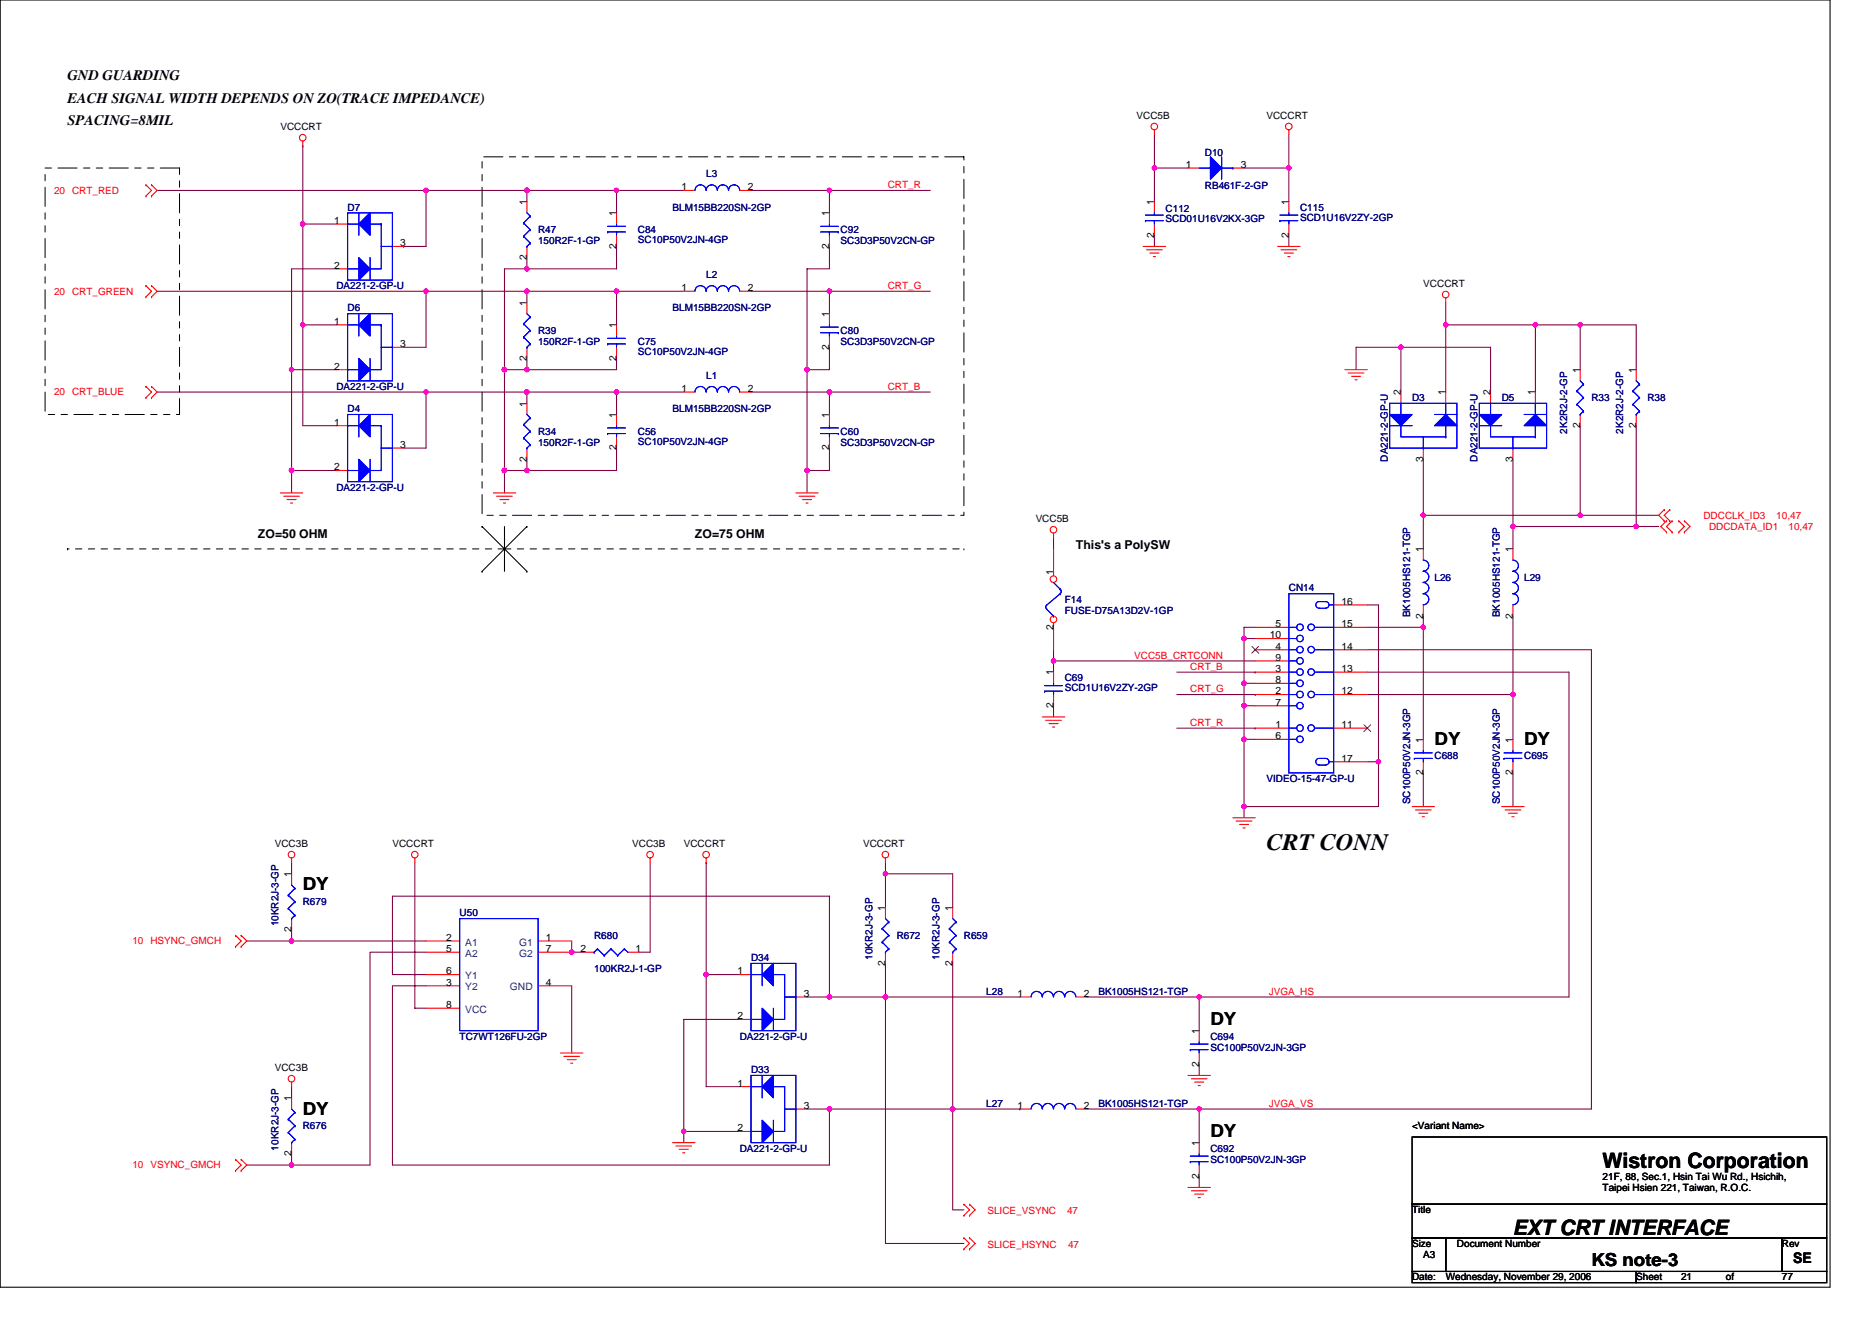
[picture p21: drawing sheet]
<svg xmlns="http://www.w3.org/2000/svg" width="297mm" height="210mm" viewBox="0 0 297 210" stroke-linecap="round" stroke-linejoin="round" font-family="sans-serif">
<defs><g id="words">
<text font-size="3.7" x="201" y="134.9">CRT CONN</text>
<g font-size="3.4">
<text x="254.3" y="185.4">Wistron Corporation</text>
<text x="240.1" y="196">EXT CRT INTERFACE</text>
</g>
<g font-size="2.8">
<text x="227.6" y="118.2">DY</text>
<text x="241.8" y="118.2">DY</text>
<text x="48" y="141.3">DY</text>
<text x="192.1" y="162.7">DY</text>
<text x="48" y="176.9">DY</text>
<text x="192.1" y="180.4">DY</text>
<text x="252.5" y="200.9">KS note-3</text>
</g>
<g font-size="2.3">
<text x="10.7" y="12.7">GND GUARDING</text>
<text x="10.7" y="16.3">EACH SIGNAL WIDTH DEPENDS ON ZO(TRACE IMPEDANCE)</text>
<text x="10.7" y="19.9">SPACING=8MIL</text>
<text x="284.5" y="200.4">SE</text>
</g>
<g font-size="1.9">
<text x="40.9" y="85.4">ZO=50 OHM</text>
<text x="110.3" y="85.4">ZO=75 OHM</text>
<text x="170.7" y="87.2">This's a PolySW</text>
</g>
<g font-size="1.6">
<text x="44.5" y="20.6">VCCCRT</text>
<text x="180.3" y="18.8">VCC5B</text>
<text x="201" y="18.8">VCCCRT</text>
<text x="188.1" y="26.6">1</text>
<text x="196.9" y="26.6">3</text>
<text x="53" y="35.5">1</text>
<text x="83.6" y="32.5" transform="rotate(-90 83.6 32.5)">1</text>
<text x="97.8" y="34.3" transform="rotate(-90 97.8 34.3)">1</text>
<text x="108.1" y="30.2">1</text>
<text x="118.6" y="30.2">2</text>
<text x="131.6" y="34.3" transform="rotate(-90 131.6 34.3)">1</text>
<text x="183.2" y="32.5" transform="rotate(-90 183.2 32.5)">1</text>
<text x="204.5" y="32.5" transform="rotate(-90 204.5 32.5)">1</text>
<text x="63.5" y="39.1">3</text>
<text x="83.6" y="41.3" transform="rotate(-90 83.6 41.3)">2</text>
<text x="97.8" y="39.5" transform="rotate(-90 97.8 39.5)">2</text>
<text x="131.6" y="39.5" transform="rotate(-90 131.6 39.5)">2</text>
<text x="183.2" y="37.7" transform="rotate(-90 183.2 37.7)">2</text>
<text x="204.5" y="37.7" transform="rotate(-90 204.5 37.7)">2</text>
<text x="53" y="42.7">2</text>
<text x="108.1" y="46.2">1</text>
<text x="118.6" y="46.2">2</text>
<text x="225.8" y="45.5">VCCCRT</text>
<text x="53" y="51.5">1</text>
<text x="83.6" y="48.5" transform="rotate(-90 83.6 48.5)">1</text>
<text x="97.8" y="52.1" transform="rotate(-90 97.8 52.1)">1</text>
<text x="131.6" y="50.3" transform="rotate(-90 131.6 50.3)">1</text>
<text x="53" y="58.7">2</text>
<text x="63.5" y="55.1">3</text>
<text x="83.6" y="57.3" transform="rotate(-90 83.6 57.3)">2</text>
<text x="97.8" y="57.3" transform="rotate(-90 97.8 57.3)">2</text>
<text x="131.6" y="55.5" transform="rotate(-90 131.6 55.5)">2</text>
<text x="250.7" y="59.2" transform="rotate(-90 250.7 59.2)">1</text>
<text x="259.6" y="59.2" transform="rotate(-90 259.6 59.2)">1</text>
<text x="83.6" y="64.5" transform="rotate(-90 83.6 64.5)">1</text>
<text x="108.1" y="62.2">1</text>
<text x="118.6" y="62.2">2</text>
<text x="222.3" y="62.8" transform="rotate(-90 222.3 62.8)">2</text>
<text x="229.4" y="62.8" transform="rotate(-90 229.4 62.8)">1</text>
<text x="236.5" y="62.8" transform="rotate(-90 236.5 62.8)">2</text>
<text x="243.6" y="62.8" transform="rotate(-90 243.6 62.8)">1</text>
<text x="53" y="67.5">1</text>
<text x="63.5" y="71.1">3</text>
<text x="97.8" y="71.5" transform="rotate(-90 97.8 71.5)">2</text>
<text x="97.8" y="66.3" transform="rotate(-90 97.8 66.3)">1</text>
<text x="131.6" y="71.5" transform="rotate(-90 131.6 71.5)">2</text>
<text x="131.6" y="66.3" transform="rotate(-90 131.6 66.3)">1</text>
<text x="250.7" y="67.9" transform="rotate(-90 250.7 67.9)">2</text>
<text x="259.6" y="67.9" transform="rotate(-90 259.6 67.9)">2</text>
<text x="53" y="74.7">2</text>
<text x="83.6" y="73.3" transform="rotate(-90 83.6 73.3)">2</text>
<text x="225.8" y="73.3" transform="rotate(-90 225.8 73.3)">3</text>
<text x="240" y="73.3" transform="rotate(-90 240 73.3)">3</text>
<text x="164.3" y="82.8">VCC5B</text>
<text x="225.8" y="87.7" transform="rotate(-90 225.8 87.7)">1</text>
<text x="240" y="87.7" transform="rotate(-90 240 87.7)">1</text>
<text x="167.1" y="91.2" transform="rotate(-90 167.1 91.2)">1</text>
<text x="212.9" y="96">16</text>
<text x="167.1" y="99.9" transform="rotate(-90 167.1 99.9)">2</text>
<text x="201.5" y="101.3">10</text>
<text x="202.4" y="99.5">5</text>
<text x="212.9" y="99.5">15</text>
<text x="225.8" y="98.2" transform="rotate(-90 225.8 98.2)">2</text>
<text x="240" y="98.2" transform="rotate(-90 240 98.2)">2</text>
<text x="167.1" y="107.2" transform="rotate(-90 167.1 107.2)">1</text>
<text x="202.4" y="106.7">3</text>
<text x="202.4" y="103.1">4</text>
<text x="202.4" y="104.9">9</text>
<text x="212.9" y="106.7">13</text>
<text x="212.9" y="103.1">14</text>
<text x="167.1" y="112.4" transform="rotate(-90 167.1 112.4)">2</text>
<text x="202.4" y="110.2">2</text>
<text x="202.4" y="112">7</text>
<text x="202.4" y="108.4">8</text>
<text x="212.9" y="110.2">12</text>
<text x="202.4" y="115.5">1</text>
<text x="202.4" y="117.3">6</text>
<text x="212.9" y="115.5">11</text>
<text x="225.8" y="117.9" transform="rotate(-90 225.8 117.9)">1</text>
<text x="240" y="117.9" transform="rotate(-90 240 117.9)">1</text>
<text x="212.9" y="120.9">17</text>
<text x="225.8" y="123.1" transform="rotate(-90 225.8 123.1)">2</text>
<text x="240" y="123.1" transform="rotate(-90 240 123.1)">2</text>
<text x="43.6" y="134.4">VCC3B</text>
<text x="62.3" y="134.4">VCCCRT</text>
<text x="100.3" y="134.4">VCC3B</text>
<text x="108.5" y="134.4">VCCCRT</text>
<text x="136.9" y="134.4">VCCCRT</text>
<text x="46.2" y="139.2" transform="rotate(-90 46.2 139.2)">1</text>
<text x="46.2" y="148" transform="rotate(-90 46.2 148)">2</text>
<text x="70.8" y="149.3">2</text>
<text x="86.6" y="149.3">1</text>
<text x="140.5" y="144.5" transform="rotate(-90 140.5 144.5)">1</text>
<text x="151.1" y="144.5" transform="rotate(-90 151.1 144.5)">1</text>
<text x="70.8" y="151.1">5</text>
<text x="70.8" y="154.7">6</text>
<text x="86.6" y="151.1">7</text>
<text x="92.1" y="151.1">2</text>
<text x="100.9" y="151.1">1</text>
<text x="117" y="154.7">1</text>
<text x="140.5" y="153.3" transform="rotate(-90 140.5 153.3)">2</text>
<text x="151.1" y="153.3" transform="rotate(-90 151.1 153.3)">2</text>
<text x="70.8" y="156.4">3</text>
<text x="70.8" y="160">8</text>
<text x="86.6" y="156.4">4</text>
<text x="117" y="161.8">2</text>
<text x="127.5" y="158.2">3</text>
<text x="161.5" y="158.2">1</text>
<text x="172" y="158.2">2</text>
<text x="190.3" y="164.1" transform="rotate(-90 190.3 164.1)">1</text>
<text x="43.6" y="170">VCC3B</text>
<text x="117" y="172.4">1</text>
<text x="190.3" y="169.3" transform="rotate(-90 190.3 169.3)">2</text>
<text x="46.2" y="174.8" transform="rotate(-90 46.2 174.8)">1</text>
<text x="117" y="179.6">2</text>
<text x="127.5" y="176">3</text>
<text x="161.5" y="176">1</text>
<text x="172" y="176">2</text>
<text x="224.1" y="179.2">&lt;Variant Name&gt;</text>
<text x="46.2" y="183.5" transform="rotate(-90 46.2 183.5)">2</text>
<text x="190.3" y="181.9" transform="rotate(-90 190.3 181.9)">1</text>
<text x="190.3" y="187.1" transform="rotate(-90 190.3 187.1)">2</text>
<text x="254.3" y="187.2">21F, 88, Sec.1, Hsin Tai Wu Rd., Hsichih,</text>
<text x="254.3" y="189">Taipei Hsien 221, Taiwan, R.O.C.</text>
<text x="224.1" y="192.6">Title</text>
<text x="224.1" y="197.9">Size</text>
<text x="231.2" y="197.9">Document Number</text>
<text x="282.7" y="197.9">Rev</text>
<text x="224.1" y="203.2">Date:</text>
<text x="225.8" y="199.7">A3</text>
<text x="229.4" y="203.2">Wednesday, November 29, 2006</text>
<text x="259.6" y="203.2">Sheet</text>
<text x="266.7" y="203.2">21</text>
<text x="273.9" y="203.2">of</text>
<text x="282.7" y="203.2">77</text>
</g>
<g font-size="1.6" fill="#000080">
<text x="112.1" y="28.1">L3</text>
<text x="191.2" y="24.7">D10</text>
<text x="55.2" y="33.4">D7</text>
<text x="106.7" y="33.4">BLM15BB220SN-2GP</text>
<text x="185" y="33.6">C112</text>
<text x="185" y="35.2">SCD01U16V2KX-3GP</text>
<text x="191.2" y="30">RB461F-2-GP</text>
<text x="206.3" y="33.4">C115</text>
<text x="206.3" y="35">SCD1U16V2ZY-2GP</text>
<text x="85.4" y="37">R47</text>
<text x="85.4" y="38.8">150R2F-1-GP</text>
<text x="101.2" y="37">C84</text>
<text x="101.2" y="38.6">SC10P50V2JN-4GP</text>
<text x="133.4" y="37">C92</text>
<text x="133.4" y="38.8">SC3D3P50V2CN-GP</text>
<text x="53.4" y="45.9">DA221-2-GP-U</text>
<text x="112.1" y="44.1">L2</text>
<text x="55.2" y="49.4">D6</text>
<text x="85.4" y="53">R39</text>
<text x="106.7" y="49.4">BLM15BB220SN-2GP</text>
<text x="133.4" y="53">C80</text>
<text x="85.4" y="54.8">150R2F-1-GP</text>
<text x="101.2" y="54.8">C75</text>
<text x="101.2" y="56.4">SC10P50V2JN-4GP</text>
<text x="133.4" y="54.8">SC3D3P50V2CN-GP</text>
<text x="53.4" y="61.9">DA221-2-GP-U</text>
<text x="55.2" y="65.4">D4</text>
<text x="106.7" y="65.4">BLM15BB220SN-2GP</text>
<text x="112.1" y="60.1">L1</text>
<text x="224.1" y="63.6">D3</text>
<text x="238.3" y="63.6">D5</text>
<text x="252.5" y="63.6">R33</text>
<text x="261.4" y="63.6">R38</text>
<text x="85.4" y="69">R34</text>
<text x="85.4" y="70.8">150R2F-1-GP</text>
<text x="101.2" y="69">C56</text>
<text x="101.2" y="70.6">SC10P50V2JN-4GP</text>
<text x="133.4" y="69">C60</text>
<text x="133.4" y="70.8">SC3D3P50V2CN-GP</text>
<text x="248.7" y="68.8" transform="rotate(-90 248.7 68.8)">2K2R2J-2-GP</text>
<text x="257.6" y="68.8" transform="rotate(-90 257.6 68.8)">2K2R2J-2-GP</text>
<text x="53.4" y="77.9">DA221-2-GP-U</text>
<text x="220.2" y="73.3" transform="rotate(-90 220.2 73.3)">DA221-2-GP-U</text>
<text x="234.4" y="73.3" transform="rotate(-90 234.4 73.3)">DA221-2-GP-U</text>
<text x="168.9" y="95.7">F14</text>
<text x="204.5" y="93.9">CN14</text>
<text x="227.6" y="92.3">L26</text>
<text x="241.8" y="92.3">L29</text>
<text x="168.9" y="97.4">FUSE-D75A13D2V-1GP</text>
<text x="223.8" y="98" transform="rotate(-90 223.8 98)">BK1005HS121-TGP</text>
<text x="238" y="98" transform="rotate(-90 238 98)">BK1005HS121-TGP</text>
<text x="168.9" y="108.1">C69</text>
<text x="168.9" y="109.7">SCD1U16V2ZY-2GP</text>
<text x="201" y="124.1">VIDEO-15-47-GP-U</text>
<text x="227.6" y="120.5">C688</text>
<text x="241.8" y="120.5">C695</text>
<text x="223.8" y="127.7" transform="rotate(-90 223.8 127.7)">SC100P50V2JN-3GP</text>
<text x="238" y="127.7" transform="rotate(-90 238 127.7)">SC100P50V2JN-3GP</text>
<text x="48" y="143.7">R679</text>
<text x="44.2" y="147" transform="rotate(-90 44.2 147)">10KR2J-3-GP</text>
<text x="72.9" y="145.4">U50</text>
<text x="94.3" y="149">R680</text>
<text x="142.3" y="149">R672</text>
<text x="152.9" y="149">R659</text>
<text x="94.3" y="154.3">100KR2J-1-GP</text>
<text x="119.2" y="152.5">D34</text>
<text x="138.4" y="152.4" transform="rotate(-90 138.4 152.4)">10KR2J-3-GP</text>
<text x="149.1" y="152.4" transform="rotate(-90 149.1 152.4)">10KR2J-3-GP</text>
<text x="156.5" y="157.9">L28</text>
<text x="174.3" y="157.9">BK1005HS121-TGP</text>
<text x="72.9" y="165">TC7WT126FU-2GP</text>
<text x="117.4" y="165">DA221-2-GP-U</text>
<text x="192.1" y="165">C694</text>
<text x="192.1" y="166.8">SC100P50V2JN-3GP</text>
<text x="119.2" y="170.3">D33</text>
<text x="48" y="179.2">R676</text>
<text x="156.5" y="175.7">L27</text>
<text x="174.3" y="175.7">BK1005HS121-TGP</text>
<text x="44.2" y="182.6" transform="rotate(-90 44.2 182.6)">10KR2J-3-GP</text>
<text x="117.4" y="182.8">DA221-2-GP-U</text>
<text x="192.1" y="182.8">C692</text>
<text x="192.1" y="184.6">SC100P50V2JN-3GP</text>
</g>
<g font-size="1.6" fill="#f00">
<text x="140.9" y="29.9">CRT_R</text>
<text x="8.6" y="30.8">20 CRT_RED</text>
<text x="8.6" y="46.8">20 CRT_GREEN</text>
<text x="140.9" y="45.9">CRT_G</text>
<text x="8.6" y="62.8">20 CRT_BLUE</text>
<text x="140.9" y="61.9">CRT_B</text>
<text x="270.3" y="82.3">DDCCLK_ID3</text>
<text x="281.9" y="82.3">10,47</text>
<text x="271.2" y="84.1">DDCDATA_ID1</text>
<text x="283.8" y="84.1">10,47</text>
<text x="180" y="104.5">VCC5B_CRTCONN</text>
<text x="188.9" y="106.3">CRT_B</text>
<text x="188.9" y="109.9">CRT_G</text>
<text x="188.9" y="115.2">CRT_R</text>
<text x="21" y="149.9">10 HSYNC_GMCH</text>
<text x="201.3" y="157.9">JVGA_HS</text>
<text x="201.3" y="175.7">JVGA_VS</text>
<text x="21" y="185.4">10 VSYNC_GMCH</text>
<text x="156.7" y="192.7">SLICE_VSYNC</text>
<text x="169.3" y="192.7">47</text>
<text x="156.7" y="198.1">SLICE_HSYNC</text>
<text x="169.5" y="198.1">47</text>
</g>
<g font-size="1.6" fill="#004080">
<text x="73.8" y="150.1">A1</text>
<text x="73.8" y="151.8">A2</text>
<text x="73.8" y="155.4">Y1</text>
<text x="82.4" y="150.1">G1</text>
<text x="82.4" y="151.8">G2</text>
<text x="73.8" y="157.2">Y2</text>
<text x="73.8" y="160.7">VCC</text>
<text x="80.9" y="157.2">GND</text>
</g>
</g></defs>
<g fill="none" stroke="#000" stroke-width=".17">
<path d="M0 0h290.4v204.3h-290.4zM76.5 83.6h.1M76.5 90.7h.1M76.5 83.6l7.1 7.1M80 83.6v7.1M83.6 83.6h.1M83.6 90.7h.1M83.6 83.6l-7.1 7.1M224.1 180.5h65.8v10.6h-65.8zM224.1 191.1h65.8v5.4h-65.8zM224.1 196.5h5.3v5.3h-5.3zM229.4 196.5h53.3v5.3h-53.3z"/>
<path d="M282.7 196.5h7.2v5.3h-7.2zM224.1 201.8h35.5v1.8h-35.5zM259.6 201.8h30.3v1.8h-30.3z"/>
</g>
<g fill="none" stroke="#800040" stroke-width=".17">
<path d="M24.9 30.2h42.7M48 23.1h.1M48 35.6h.1M48 35.6h5.4M48 23.1v28.5M64 39.1h.1M67.6 30.2h.1M67.6 30.2v8.9h-3.6M67.6 30.2h40.9M83.6 30.2v1.8M83.6 30.2h.1M97.8 30.2v3.6"/>
<path d="M97.8 30.2h.1M97.8 39.1v3.6h-14.2M119.2 30.2h12.4M131.6 30.2h.1M131.6 30.2v3.6M131.6 39.1v3.6h-3.5v16h3.5v-3.6M131.6 30.2h16M183.2 21.3v5.4h5.3M183.2 37.3v1.8M183.2 26.7h.1M183.2 26.7v5.3M197.4 26.7h7.1"/>
<path d="M204.5 37.3v1.8M204.5 21.3v5.4M204.5 26.7h.1M204.5 26.7v5.3M24.9 46.2h42.7M46.3 58.7h.1M46.3 58.7h7.1M46.3 58.7v19.5M48 51.6h5.4M48 51.6v16h5.4M53.4 42.7h-7.1v16M67.6 46.2h16v1.8"/>
<path d="M67.6 46.2h.1M67.6 46.2v8.9h-3.6M80 58.7h.1M80 58.7v19.5M83.6 46.2h.1M83.6 42.7h.1M83.6 40.9v1.8M83.6 58.7h.1M83.6 42.7h-3.6v16M83.6 56.9v1.8M83.6 46.2h24.9M97.8 46.2h.1"/>
<path d="M97.8 46.2v5.4M97.8 56.9v1.8h-17.8M119.2 46.2h12.4M128.1 58.7v16h3.5v-3.6M128.1 58.7h.1M131.6 46.2h.1M131.6 46.2v3.6M131.6 46.2h16M222.3 55.1v7.1M222.3 55.1h-7.1v3.6M222.3 55.1h.1M222.3 55.1h14.2v7.1"/>
<path d="M229.4 48v3.6M229.4 51.6h.1M229.4 51.6v10.6M229.4 51.6h14.2M243.6 51.6h.1M243.6 51.6h7.1M243.6 51.6v10.6M250.7 51.6h8.9v7.1M250.7 51.6h.1M250.7 51.6v7.1M24.9 62.2h42.7M46.3 74.7h7.1"/>
<path d="M46.3 74.7h.1M67.6 62.2h.1M67.6 62.2v8.9h-3.6M67.6 62.2h40.9M80 74.7h.1M83.6 62.2v1.8M83.6 74.7h.1M83.6 72.9v1.8M83.6 62.2h.1M97.8 62.2v3.6M97.8 62.2h.1M97.8 71.1v3.6h-17.8"/>
<path d="M119.2 62.2h12.4M128.1 74.7h.1M128.1 74.7v3.5M131.6 62.2h.1M131.6 62.2v3.6M131.6 62.2h16M225.8 72.9v8.9M240.1 72.9v10.7M250.7 67.6v14.2M259.6 67.6v16M167.2 85.3v1.8M199.2 99.6h-1.8v1.7"/>
<path d="M217 99.6h8.8M217 96h1.7v24.9M225.8 81.8h.1M225.8 81.8v5.3M225.8 99.6h.1M225.8 97.8v1.8M225.8 81.8h24.9M225.8 99.6v17.7M240.1 83.6v3.5M240.1 83.6h.1M240.1 97.8v12.4M240.1 83.6h19.5"/>
<path d="M250.7 81.8h12.5M259.6 83.6h3.6M167.2 104.9h.1M167.2 103.1v1.8M167.2 104.9v1.8M167.2 112v1.8M167.2 104.9h32M186.7 115.6h12.5M186.7 110.2h12.5M186.7 106.7h12.5M197.4 101.3h1.8M197.4 101.3h.1"/>
<path d="M197.4 108.5h1.8M197.4 112h.1M197.4 108.5h.1M197.4 117.3v10.7M197.4 112h1.8M197.4 117.3h1.8M197.4 101.3v16M199.2 115.6h.1M199.2 110.2h.1M199.2 106.7h.1M217 106.7h32v51.5h-58.7M217 103.1h35.5v72.9h-62.2"/>
<path d="M217 110.2h23.1M240.1 110.2h.1M240.1 110.2v7.1M46.3 136.9v1.8M65.8 136.9v23.1h1.8M103.2 136.9v14.2h-1.8M112.1 136.9h.1M112.1 136.9v17.8M140.5 138.7h.1M140.5 138.7h10.7v5.3M140.5 136.9v1.8M140.5 138.7v5.3"/>
<path d="M197.4 128v1.8M197.4 128h.1M217 120.9h1.7M218.7 120.9h.1M218.7 120.9v7.1h-21.3M225.8 122.7v5.3M240.1 122.7v5.3M39.2 149.4h7.1M46.3 147.6v1.8M46.3 149.4h.1M46.3 149.4h21.3M67.6 156.5h-5.3v28.4h69.3v-8.9"/>
<path d="M67.6 151.1h-8.9v33.8h-12.4M90.7 151.1h.1M90.7 149.4v1.7M90.7 156.5v10.6M90.7 151.1h1.8M112.1 154.7h5.3M112.1 154.7v17.8h5.3M128.1 158.2h3.5M131.6 158.2h.1M131.6 142.2h.1M131.6 142.2h-69.3v12.5h5.3M131.6 158.2h8.9"/>
<path d="M131.6 142.2v16M140.5 158.2h21.3M140.5 152.9v5.3M140.5 158.2v39.2h12.4M151.2 152.9v23.1M172.5 158.2h17.8M190.3 158.2h.1M190.3 158.2v5.4M46.3 172.5v1.7M108.5 179.6h.1M108.5 179.6v1.8M108.5 179.6h8.9"/>
<path d="M117.4 161.8h-8.9v17.8M128.1 176h3.5M131.6 176h19.6M131.6 176h.1M151.2 176v16h1.7M151.2 176h10.6M161.8 176h.1M172.5 176h17.8M190.3 176h.1M190.3 176v5.4M190.3 168.9v1.8M39.2 184.9h7.1"/>
<path d="M46.3 184.9h.1M46.3 183.1v1.8M190.3 186.7v1.8"/>
</g>
<g fill="#f0f" stroke="#f0f" stroke-width=".17">
<circle cx="83.6" cy="62.2" r=".35"/>
<circle cx="67.6" cy="62.2" r=".35"/>
<circle cx="140.5" cy="158.2" r=".35"/>
<circle cx="190.3" cy="158.2" r=".35"/>
<circle cx="167.2" cy="104.9" r=".35"/>
<circle cx="190.3" cy="176" r=".35"/>
<circle cx="250.7" cy="81.8" r=".35"/>
<circle cx="225.8" cy="81.8" r=".35"/>
<circle cx="131.6" cy="30.2" r=".35"/>
<circle cx="240.1" cy="110.2" r=".35"/>
<circle cx="131.6" cy="62.2" r=".35"/>
<circle cx="83.6" cy="30.2" r=".35"/>
<circle cx="67.6" cy="30.2" r=".35"/>
<circle cx="97.8" cy="46.2" r=".35"/>
<circle cx="131.6" cy="46.2" r=".35"/>
<circle cx="131.6" cy="158.2" r=".35"/>
<circle cx="259.6" cy="83.6" r=".35"/>
<circle cx="240.1" cy="83.6" r=".35"/>
<circle cx="46.3" cy="184.9" r=".35"/>
<circle cx="46.3" cy="149.3" r=".35"/>
<circle cx="140.5" cy="138.7" r=".35"/>
<circle cx="48" cy="35.5" r=".35"/>
<circle cx="151.2" cy="176" r=".35"/>
<circle cx="243.6" cy="51.5" r=".35"/>
<circle cx="48" cy="51.5" r=".35"/>
<circle cx="131.6" cy="176" r=".35"/>
<circle cx="250.7" cy="51.5" r=".35"/>
<circle cx="197.4" cy="101.3" r=".35"/>
<circle cx="218.7" cy="120.9" r=".35"/>
<circle cx="46.3" cy="74.7" r=".35"/>
<circle cx="46.3" cy="58.7" r=".35"/>
<circle cx="197.4" cy="117.3" r=".35"/>
<circle cx="197.4" cy="112" r=".35"/>
<circle cx="128" cy="74.7" r=".35"/>
<circle cx="197.4" cy="108.4" r=".35"/>
<circle cx="108.5" cy="179.6" r=".35"/>
<circle cx="197.4" cy="128" r=".35"/>
<circle cx="222.3" cy="55.1" r=".35"/>
<circle cx="229.4" cy="51.5" r=".35"/>
<circle cx="183.2" cy="26.7" r=".35"/>
<circle cx="97.8" cy="30.2" r=".35"/>
<circle cx="97.8" cy="62.2" r=".35"/>
<circle cx="83.6" cy="46.2" r=".35"/>
<circle cx="67.6" cy="46.2" r=".35"/>
<circle cx="83.6" cy="42.7" r=".35"/>
<circle cx="83.6" cy="74.7" r=".35"/>
<circle cx="80" cy="58.7" r=".35"/>
<circle cx="83.6" cy="58.7" r=".35"/>
<circle cx="80" cy="74.7" r=".35"/>
<circle cx="128" cy="58.7" r=".35"/>
<circle cx="204.5" cy="26.7" r=".35"/>
<circle cx="225.8" cy="99.6" r=".35"/>
<circle cx="90.7" cy="151.1" r=".35"/>
<circle cx="112" cy="154.7" r=".35"/>
</g>
<g fill="none" stroke="#f00" stroke-width=".17">
<path d="M23.2 31.1h.1M23.2 29.3h.1M23.2 29.3l.8 .9-.8 .9M24 29.3h.1M24 31.1h.1M24 29.3l.9 .9-.9 .9M48 22.4v.7M83.6 32v1.8M83.6 39.1v1.8M97.8 33.8v1.8M97.8 37.3v1.8M181.4 39.1h3.6"/>
<path d="M181.9 39.6h2.5M183.2 20.6v.7M183.2 32v1.8M183.2 35.6v1.7M202.7 39.1h3.6M203.3 39.6h2.5M204.5 20.6v.7M23.2 47.1h.1M23.2 45.3h.1M23.2 45.3l.8 .9-.8 .9M24 45.3h.1M24 47.1h.1"/>
<path d="M24 45.3l.9 .9-.9 .9M53.4 51.6h1.8M53.4 58.7h1.8M62.3 55.1h1.7M83.6 48v1.8M83.6 55.1v1.8M97.8 51.6v1.7M97.8 55.1v1.8M108.5 46.2h1.8M117.4 46.2h1.8M131.6 49.8v1.8M131.6 53.3v1.8"/>
<path d="M182.5 40.2h1.4M183 40.7h.3M203.8 40.2h1.4M204.3 40.7h.4M213.4 58.7h3.6M213.9 59.2h2.5M214.5 59.7h1.4M229.4 47.3v.7M23.2 63.1h.1M23.2 61.3h.1M23.2 61.3l.8 .9-.8 .9M24 61.3h.1"/>
<path d="M24 63.1h.1M24 61.3l.9 .9-.9 .9M44.5 78.2h3.5M45 78.8h2.5M45.5 79.3h1.5M46.1 79.8h.3M53.4 67.6h1.8M53.4 74.7h1.8M62.3 71.1h1.7M78.3 78.2h3.5M78.8 78.8h2.5M79.3 79.3h1.5"/>
<path d="M79.9 79.8h.3M126.3 78.2h3.5M126.8 78.8h2.5M127.3 79.3h1.5M127.9 79.8h.3M215 60.3h.3M222.3 62.2v1.8M225.8 71.1v1.8M229.4 62.2v1.8M167.2 84.6v.7M199.2 99.6h5.3M211.6 99.6h5.4"/>
<path d="M211.6 96h5.4M240.1 87.1v1.8M240.1 96v1.8M264.1 80.9h.1M264.1 82.7h.1M264.1 80.9l-.9 .9 .9 .9M264.4 84.5h.1M264.4 82.7h.1M264.4 82.7l-.9 .9 .9 .9M265 82.7h.1M265 80.9h.1M265 80.9l-.9 .9 .9 .9"/>
<path d="M265.3 84.5h.1M265.3 82.7h.1M265.3 82.7l-.9 .9 .9 .9M266.4 82.7h.1M266.4 84.5h.1M266.4 82.7l.9 .9-.9 .9M267.3 84.5h.1M267.3 82.7h.1M267.3 82.7l.9 .9-.9 .9M165.4 113.8h3.5M165.9 114.3h2.5M166.5 114.9h1.4"/>
<path d="M167 115.4h.3M167.2 106.7v1.8M167.2 110.2v1.8M199.2 115.6h5.3M199.2 110.2h5.3M199.2 106.7h5.3M199.2 103.1h5.3M199.2 117.3h5.3M199.2 112h5.3M199.2 108.5h5.3M199.2 104.9h5.3M199.2 101.3h5.3"/>
<path d="M211.6 115.6h5.4M211.6 110.2h5.4M211.6 106.7h5.4M211.6 103.1h5.4M225.8 117.3v1.8M240.1 117.3v1.8M46.3 136.2v.7M65.8 136.2v.7M103.2 136.2v.7M112.1 136.2v.7M140.5 136.2v.7M195.6 129.8h3.6"/>
<path d="M196.1 130.3h2.5M196.7 130.9h1.4M197.2 131.4h.4M211.6 120.9h5.4M224.1 128h3.5M224.6 128.5h2.5M225.1 129.1h1.5M225.7 129.6h.3M225.8 120.9v1.8M238.3 128h3.5M238.8 128.5h2.5M239.3 129.1h1.5"/>
<path d="M239.9 129.6h.3M240.1 120.9v1.8M37.4 150.2h.1M37.4 148.5h.1M37.4 148.5l.9 .9-.9 .8M38.3 148.5h.1M38.3 150.2h.1M38.3 148.5l.9 .9-.9 .8M67.6 151.1h5.3M67.6 154.7h5.3M67.6 149.4h5.3M67.6 156.5h5.3"/>
<path d="M85.4 151.1h5.3M85.4 149.4h5.3M85.4 156.5h5.3M92.5 151.1h1.8M99.6 151.1h1.8M117.4 154.7h1.8M126.3 158.2h1.8M161.8 158.2h1.8M170.7 158.2h1.8M46.3 171.7v.8M67.6 160h5.3M88.9 167.1h3.6"/>
<path d="M89.5 167.7h2.5M90 168.2h1.4M90.5 168.7h.4M117.4 161.8h1.8M188.5 170.7h3.6M189 171.2h2.5M189.6 171.7h1.4M190.1 172.3h.4M37.4 185.8h.1M37.4 184h.1M37.4 184l.9 .9-.9 .9M38.3 184h.1"/>
<path d="M38.3 185.8h.1M38.3 184l.9 .9-.9 .9M106.7 181.4h3.6M107.2 181.9h2.5M107.8 182.4h1.4M108.3 183h.4M152.9 191.1h.1M152.9 192.9h.1M152.9 196.5h.1M152.9 198.2h.1M152.9 191.1l.9 .9-.9 .9M152.9 196.5l.9 .9-.9 .8"/>
<path d="M153.8 191.1h.1M153.8 192.9h.1M153.8 196.5h.1M153.8 198.2h.1M153.8 191.1l.9 .9-.9 .9M153.8 196.5l.9 .9-.9 .8M188.5 188.5h3.6M189 189h2.5M189.6 189.5h1.4M190.1 190.1h.4"/>
<circle cx="48" cy="21.9" r=".52"/>
<circle cx="183.2" cy="20.1" r=".52"/>
<circle cx="204.5" cy="20.1" r=".52"/>
<circle cx="229.4" cy="46.7" r=".52"/>
<circle cx="167.2" cy="84.1" r=".52"/>
<circle cx="46.3" cy="135.6" r=".52"/>
<circle cx="65.8" cy="135.6" r=".52"/>
<circle cx="103.1" cy="135.6" r=".52"/>
<circle cx="112" cy="135.6" r=".52"/>
<circle cx="140.5" cy="135.6" r=".52"/>
<circle cx="46.3" cy="171.2" r=".52"/>
</g>
<path d="M7.2 26.7h21.3v39.1h-21.3zM76.5 24.9h76.4v56.9h-76.4z" fill="none" stroke="#000" stroke-width=".16" stroke-dasharray="3 1 1 1 1 1"/>
<path d="M10.7 87.1h.1M80 87.1h72.9M80 87.1h-69.3M152.9 87.1h.1" fill="none" stroke="#000" stroke-width=".16" stroke-dasharray="1 1 1 1 1 1 1 1"/>
<g fill="none" stroke="#00f" stroke-width=".17">
<path d="M83.1 35.4h.1M83.1 37.5h.1M83.1 35.4l1 1M83.1 37.5l1 1.1M83.6 39.1h.1M83.6 33.8l.5 .5M84.1 34.3h.1M84.1 36.4h.1M84.1 38.6h.1M84.1 34.3l-1 1.1M84.1 36.4l-1 1.1M84.1 38.6l-.5 .5"/>
<path d="M96.4 35.9h2.8M96.4 36.8h.1M96.4 36.8h2.8M97.8 35.6v.3M97.8 36.8v.5M181.8 34.1h2.8M181.8 35h.1M181.8 35h2.8M183.2 33.8v.3M183.2 35v.6M55.2 49.8h7.1v10.7h-7.1zM55.2 58.7h1.7"/>
<path d="M55.2 51.6h1.7M56.9 49.8v3.5M58.7 56.9v3.6M58.7 51.6h1.8M60.5 51.6v7.1h-1.8M60.5 51.6h.1M60.5 55.1h1.8M62.3 55.1h.1M83.1 51.4h.1M83.1 53.5h.1M83.1 51.4l1 1.1M83.1 53.5l1 1.1"/>
<path d="M83.6 55.1h.1M83.6 49.8l.5 .5M84.1 50.3h.1M84.1 52.5h.1M84.1 54.6h.1M84.1 50.3l-1 1.1M84.1 52.5l-1 1M84.1 54.6l-.5 .5M96.4 53.7h2.8M96.4 54.6h.1M96.4 54.6h2.8M97.8 53.3v.4"/>
<path d="M97.8 54.6v.5M110.3 46.2a.88 .88 0 0 1 .9-.9 .88 .88 0 0 1 .8 .9M112.1 46.2a.88 .88 0 0 1 .8-.9 .88 .88 0 0 1 .9 .9M113.8 46.2a.88 .88 0 0 1 .9-.9 .88 .88 0 0 1 .9 .9 .89 .89 0 0 1 .9-.9 .89 .89 0 0 1 .9 .9M130.2 51.9h2.8M130.2 52.8h2.8M131.6 51.6v.3M131.6 52.8v.5M133 52.8h.1M55.2 65.8h7.1v10.7h-7.1zM55.2 74.7h1.7M55.2 67.6h1.7"/>
<path d="M56.9 65.8v3.5M58.7 72.9v3.6M58.7 67.6h1.8M60.5 67.6v7.1h-1.8M60.5 67.6h.1M60.5 71.1h1.8M62.3 71.1h.1M220.5 64h10.7v7.1h-10.7zM220.5 67.6h3.6M222.3 64v1.8M222.3 67.6v1.7h7.1M225.8 71.1h.1"/>
<path d="M225.8 69.3v1.8M227.6 65.8h3.6M229.4 64v1.8M229.4 69.3h.1M229.4 67.6v1.7M204.5 94.2h7.1v28.5h-7.1zM204.5 99.6h1.3M208.6 99.6h3M209.3 95.5a.52 .52 0 0 0-.5 .5 .52 .52 0 0 0 .5 .5M209.3 95.5h1.1a.52 .52 0 0 1 .5 .5 .52 .52 0 0 1-.5 .5M209.3 96.5h1.1M210.9 96h.7"/>
<path d="M240 88.9a.88 .88 0 0 1 .9 .9 .88 .88 0 0 1-.9 .9M240 90.7a.88 .88 0 0 1 .9 .9 .88 .88 0 0 1-.9 .8M240 92.5a.88 .88 0 0 1 .9 .8 .88 .88 0 0 1-.9 .9M240 94.2a.88 .88 0 0 1 .9 .9 .88 .88 0 0 1-.9 .9M165.8 108.8h2.8M165.8 109.7h.1M165.8 109.7h2.8M167.2 108.5v.3M167.2 109.7v.5M204.5 117.3h1.3M204.5 115.6h1.3M204.5 112h1.3"/>
<path d="M204.5 110.2h1.3M204.5 108.5h1.3M204.5 106.7h1.3M204.5 103.1h1.3M204.5 101.3h1.3M204.5 104.9h1.3M208.6 115.6h3M208.6 110.2h3M208.6 106.7h3M208.6 103.1h3M224.4 119.5h2.9M225.8 119.1v.4"/>
<path d="M238.7 119.5h2.8M240.1 119.1v.4M209.3 120.4a.52 .52 0 0 0-.5 .5 .52 .52 0 0 0 .5 .5M209.3 120.4h1.1a.53 .53 0 0 1 .5 .5 .53 .53 0 0 1-.5 .5h-1.1M210.9 120.9h.1M210.9 120.9h.7M224.4 120.4h.1M224.4 120.4h2.9M225.8 120.4v.5M238.7 120.4h.1M238.7 120.4h2.8M240.1 120.4v.5"/>
<path d="M72.9 145.8h12.5v17.8h-12.5zM94.3 151.1h.1M94.8 150.6h.1M94.8 150.6l1.1 1.1M94.8 150.6l-.5 .5M95.9 151.7h.1M96.9 150.6h.1M96.9 150.6l1.1 1.1M96.9 150.6l-1 1.1M98 151.7h.1M99.1 150.6h.1M99.1 150.6l.5 .5"/>
<path d="M99.1 150.6l-1.1 1.1M119.2 152.9h7.1v10.7h-7.1zM119.2 154.7h1.7M120.9 152.9v3.6M122.7 154.7h1.8M124.5 154.7v7.1h-1.8M124.5 154.7h.1M124.5 158.2h1.8M126.3 158.2h.1M163.6 158.2a.88 .88 0 0 1 .9-.8 .88 .88 0 0 1 .9 .8 .89 .89 0 0 1 .9-.8 .89 .89 0 0 1 .8 .8 .89 .89 0 0 1 .9-.8 .89 .89 0 0 1 .9 .8M168.9 158.2a.88 .88 0 0 1 .9-.8 .88 .88 0 0 1 .9 .8M119.2 161.8h1.7"/>
<path d="M122.7 160v3.6"/>
<circle cx="206.3" cy="99.6" r=".52"/>
<circle cx="208.1" cy="99.6" r=".52"/>
<circle cx="206.3" cy="104.9" r=".52"/>
<circle cx="206.3" cy="115.6" r=".52"/>
<circle cx="206.3" cy="103.1" r=".52"/>
<circle cx="206.3" cy="112" r=".52"/>
<circle cx="206.3" cy="110.2" r=".52"/>
<circle cx="206.3" cy="108.4" r=".52"/>
<circle cx="206.3" cy="106.7" r=".52"/>
<circle cx="206.3" cy="101.3" r=".52"/>
<circle cx="206.3" cy="117.3" r=".52"/>
<circle cx="208.1" cy="103.1" r=".52"/>
<circle cx="208.1" cy="115.6" r=".52"/>
<circle cx="208.1" cy="106.7" r=".52"/>
<circle cx="208.1" cy="110.2" r=".52"/>
</g>
<g fill="#00f" stroke="#00f" stroke-width=".17">
<path d="M229.4 65.8l1.8 1.8h-3.6z" fill-rule="evenodd"/>
<path d="M220.5 65.8h3.6l-1.8 1.8z" fill-rule="evenodd"/>
<path d="M229.4 65.8l1.8 1.8h-3.6z" fill-rule="evenodd"/>
<path d="M220.5 65.8h3.6l-1.8 1.8z" fill-rule="evenodd"/>
<path d="M122.7 152.9v3.6l-1.8-1.8z" fill-rule="evenodd"/>
<path d="M120.9 160l1.8 1.8-1.8 1.8z" fill-rule="evenodd"/>
<path d="M122.7 152.9v3.6l-1.8-1.8z" fill-rule="evenodd"/>
<path d="M120.9 160l1.8 1.8-1.8 1.8z" fill-rule="evenodd"/>
<path d="M58.7 65.8v3.5l-1.8-1.7z" fill-rule="evenodd"/>
<path d="M56.9 72.9l1.8 1.8-1.8 1.8z" fill-rule="evenodd"/>
<path d="M58.7 65.8v3.5l-1.8-1.7z" fill-rule="evenodd"/>
<path d="M56.9 72.9l1.8 1.8-1.8 1.8z" fill-rule="evenodd"/>
<path d="M58.7 49.8v3.5l-1.8-1.7z" fill-rule="evenodd"/>
<path d="M56.9 56.9l1.8 1.8-1.8 1.8z" fill-rule="evenodd"/>
<path d="M58.7 49.8v3.5l-1.8-1.7z" fill-rule="evenodd"/>
<path d="M56.9 56.9l1.8 1.8-1.8 1.8z" fill-rule="evenodd"/>
</g>
<path d="M198.6 102.6l1.1 1.1M199.7 102.6l-1.1 1.1M216.4 115l1.1 1.1M217.5 115l-1.1 1.1" fill="none" stroke="#804000" stroke-width=".16"/>
<circle cx="167.2" cy="91.9" r=".52" fill="#fff" stroke="#f00" stroke-width=".17"/>
<path d="M167.2 87.1v4.3" fill="none" stroke="#f00" stroke-width=".17"/>
<circle cx="167.2" cy="98.3" r=".52" fill="#fff" stroke="#f00" stroke-width=".17"/>
<g fill="none" stroke="#f00" stroke-width=".17">
<path d="M53.4 35.6h1.8M62.3 39.1h1.7M108.5 30.2h1.8M117.4 30.2h1.8M131.6 33.8v1.8M131.6 37.3v1.8M188.5 26.7h1.8M195.6 26.7h1.8M204.5 32v1.8M204.5 35.6v1.7M53.4 42.7h1.8M250.7 58.7v1.8"/>
<path d="M259.6 58.7v1.8M83.6 64v1.8M83.6 71.1v1.8M97.8 65.8v1.8M97.8 69.3v1.8M108.5 62.2h1.8M117.4 62.2h1.8M131.6 65.8v1.8M131.6 69.3v1.8M236.5 62.2v1.8M240.1 71.1v1.8M243.6 62.2v1.8"/>
<path d="M250.7 65.8v1.8M259.6 65.8v1.8M167.2 98.8v4.3M225.8 87.1v1.8M225.8 96v1.8M46.3 138.7v1.8M46.3 145.8v1.8M140.5 144v1.8M140.5 151.1v1.8M151.2 144v1.8M151.2 151.1v1.8M46.3 174.2v1.8"/>
<path d="M117.4 172.5h1.8M117.4 179.6h1.8M126.3 176h1.8M161.8 176h1.8M170.7 176h1.8M190.3 163.6v1.8M190.3 167.1v1.8M46.3 181.4v1.7M190.3 181.4v1.7M190.3 184.9v1.8"/>
</g>
<g fill="none" stroke="#00f" stroke-width=".17">
<path d="M55.2 33.8h7.1v10.6h-7.1zM55.2 35.6h1.7M56.9 33.8v3.5M58.7 35.6h1.8M60.5 35.6v7.1h-1.8M60.5 35.6h.1M60.5 39.1h1.8M62.3 39.1h.1M110.3 30.2a.88 .88 0 0 1 .9-.9 .88 .88 0 0 1 .8 .9M112.1 30.2a.88 .88 0 0 1 .8-.9 .88 .88 0 0 1 .9 .9M113.8 30.2a.88 .88 0 0 1 .9-.9 .88 .88 0 0 1 .9 .9 .89 .89 0 0 1 .9-.9 .89 .89 0 0 1 .9 .9M130.2 35.9h2.8"/>
<path d="M130.2 36.8h2.8M131.6 35.6v.3M131.6 36.8v.5M133 36.8h.1M190.3 26.7h1.8M193.8 24.9v3.5M193.8 26.7h1.8M195.6 26.7h.1M203.1 34.1h2.8M203.1 35h.1M203.1 35h2.8M204.5 33.8v.3"/>
<path d="M204.5 35v.6M55.2 42.7h1.7M58.7 40.9v3.5M83.1 67.4h.1M83.1 69.5h.1M83.1 67.4l1 1.1M83.1 69.5l1 1.1M83.6 71.1h.1M83.6 65.8l.5 .5M84.1 66.3h.1M84.1 68.5h.1M84.1 70.6h.1"/>
<path d="M84.1 66.3l-1 1.1M84.1 68.5l-1 1M84.1 70.6l-.5 .5M96.4 67.9h2.8M96.4 68.8h.1M96.4 68.8h2.8M97.8 67.6v.3M97.8 68.8v.5M110.3 62.2a.88 .88 0 0 1 .9-.9 .88 .88 0 0 1 .8 .9M112.1 62.2a.88 .88 0 0 1 .8-.9 .88 .88 0 0 1 .9 .9M113.8 62.2a.88 .88 0 0 1 .9-.9 .88 .88 0 0 1 .9 .9 .89 .89 0 0 1 .9-.9 .89 .89 0 0 1 .9 .9M130.2 67.9h2.8"/>
<path d="M130.2 68.8h2.8M131.6 67.6v.3M131.6 68.8v.5M133 68.8h.1M234.7 64h10.7v7.1h-10.7zM234.7 67.6h3.6M236.5 64v1.8M236.5 67.6v1.7h7.1M240.1 71.1h.1M240.1 69.3v1.8M241.8 65.8h3.6M243.6 64v1.8"/>
<path d="M243.6 69.3h.1M243.6 67.6v1.7M250.2 62.1h.1M250.2 64.2h.1M250.2 62.1l1.1 1M250.2 64.2l1.1 1.1M250.7 65.8h.1M250.7 60.5l.6 .5M251.3 61h.1M251.3 63.1h.1M251.3 65.3h.1M251.3 61l-1.1 1.1"/>
<path d="M251.3 63.1l-1.1 1.1M251.3 65.3l-.6 .5M259.1 62.1h.1M259.1 64.2h.1M259.1 62.1l1.1 1M259.1 64.2l1.1 1.1M259.6 65.8h.1M259.6 60.5l.6 .5M260.2 61h.1M260.2 63.1h.1M260.2 65.3h.1M260.2 61l-1.1 1.1"/>
<path d="M260.2 63.1l-1.1 1.1M260.2 65.3l-.6 .5M166.1 96a.36 .36 0 0 0 0 .7M166.1 96.7l1.1 1.1M167.2 97.8h.1M167.2 92.5l1 1M168.2 93.5h.1M168.2 94.2h.1M168.2 93.5a.51 .51 0 0 1 0 .7M168.2 94.2l-2.1 1.8M225.8 88.9a.88 .88 0 0 1 .9 .9 .88 .88 0 0 1-.9 .9M225.8 90.7a.88 .88 0 0 1 .9 .9 .88 .88 0 0 1-.9 .8"/>
<path d="M225.8 92.5a.88 .88 0 0 1 .9 .8 .88 .88 0 0 1-.9 .9M225.8 94.2a.88 .88 0 0 1 .9 .9 .88 .88 0 0 1-.9 .9M45.7 142.1h.1M45.7 144.2h.1M45.7 142.1l1.1 1M45.7 144.2l1.1 1.1M46.3 145.8h.1M46.3 140.5l.5 .5M46.8 141h.1M46.8 143.1h.1M46.8 145.3h.1M46.8 141l-1.1 1.1"/>
<path d="M46.8 143.1l-1.1 1.1M46.8 145.3l-.5 .5M140 147.4h.1M140 149.5h.1M140 147.4l1 1.1M140 149.5l1 1.1M140.5 151.1h.1M140.5 145.8l.5 .5M141 146.3h.1M141 148.5h.1M141 150.6h.1M141 146.3l-1 1.1"/>
<path d="M141 148.5l-1 1M141 150.6l-.5 .5M150.6 147.4h.1M150.6 149.5h.1M150.6 147.4l1.1 1.1M150.6 149.5l1.1 1.1M151.2 151.1h.1M151.2 145.8l.5 .5M151.7 146.3h.1M151.7 148.5h.1M151.7 150.6h.1M151.7 146.3l-1.1 1.1"/>
<path d="M151.7 148.5l-1.1 1M151.7 150.6l-.5 .5M45.7 177.6h.1M45.7 179.7h.1M45.7 177.6l1.1 1.1M45.7 179.7l1.1 1.1M46.3 176l.5 .6M46.8 176.6h.1M46.8 178.7h.1M46.8 176.6l-1.1 1M46.8 178.7l-1.1 1M119.2 170.7h7.1v10.7h-7.1z"/>
<path d="M119.2 179.6h1.7M119.2 172.5h1.7M120.9 170.7v3.5M122.7 177.8v3.6M122.7 172.5h1.8M124.5 172.5v7.1h-1.8M124.5 172.5h.1M124.5 176h1.8M126.3 176h.1M163.6 176a.88 .88 0 0 1 .9-.9 .88 .88 0 0 1 .9 .9 .89 .89 0 0 1 .9-.9 .89 .89 0 0 1 .8 .9 .89 .89 0 0 1 .9-.9 .89 .89 0 0 1 .9 .9M168.9 176a.88 .88 0 0 1 .9-.9 .88 .88 0 0 1 .9 .9M188.9 165.7h2.8"/>
<path d="M188.9 166.6h.1M188.9 166.6h2.8M190.3 165.4v.3M190.3 166.6v.5M46.3 181.4h.1M46.8 180.8h.1M46.8 180.8l-.5 .6M188.9 183.5h2.8M188.9 184.4h.1M188.9 184.4h2.8M190.3 183.1v.4M190.3 184.4v.5"/>
</g>
<g fill="#00f" stroke="#00f" stroke-width=".17">
<path d="M58.7 33.8v3.5l-1.8-1.7z" fill-rule="evenodd"/>
<path d="M56.9 40.9l1.8 1.8-1.8 1.7z" fill-rule="evenodd"/>
<path d="M58.7 33.8v3.5l-1.8-1.7z" fill-rule="evenodd"/>
<path d="M56.9 40.9l1.8 1.8-1.8 1.7z" fill-rule="evenodd"/>
<path d="M243.6 65.8l1.8 1.8h-3.6z" fill-rule="evenodd"/>
<path d="M234.7 65.8h3.6l-1.8 1.8z" fill-rule="evenodd"/>
<path d="M243.6 65.8l1.8 1.8h-3.6z" fill-rule="evenodd"/>
<path d="M234.7 65.8h3.6l-1.8 1.8z" fill-rule="evenodd"/>
<path d="M192.1 24.9l1.7 1.8-1.7 1.7z" fill-rule="evenodd"/>
<path d="M192.1 24.9l1.7 1.8-1.7 1.7z" fill-rule="evenodd"/>
<path d="M122.7 170.7v3.5l-1.8-1.7z" fill-rule="evenodd"/>
<path d="M120.9 177.8l1.8 1.8-1.8 1.8z" fill-rule="evenodd"/>
<path d="M122.7 170.7v3.5l-1.8-1.7z" fill-rule="evenodd"/>
<path d="M120.9 177.8l1.8 1.8-1.8 1.8z" fill-rule="evenodd"/>
</g>
<g fill="#f0f" stroke="#f0f" stroke-width=".17">
<circle cx="83.6" cy="62.2" r=".35"/>
<circle cx="67.6" cy="62.2" r=".35"/>
<circle cx="140.5" cy="158.2" r=".35"/>
<circle cx="190.3" cy="158.2" r=".35"/>
<circle cx="167.2" cy="104.9" r=".35"/>
<circle cx="190.3" cy="176" r=".35"/>
<circle cx="250.7" cy="81.8" r=".35"/>
<circle cx="225.8" cy="81.8" r=".35"/>
<circle cx="131.6" cy="30.2" r=".35"/>
<circle cx="240.1" cy="110.2" r=".35"/>
<circle cx="131.6" cy="62.2" r=".35"/>
<circle cx="83.6" cy="30.2" r=".35"/>
<circle cx="67.6" cy="30.2" r=".35"/>
<circle cx="97.8" cy="46.2" r=".35"/>
<circle cx="131.6" cy="46.2" r=".35"/>
<circle cx="131.6" cy="158.2" r=".35"/>
<circle cx="259.6" cy="83.6" r=".35"/>
<circle cx="240.1" cy="83.6" r=".35"/>
<circle cx="46.3" cy="184.9" r=".35"/>
<circle cx="46.3" cy="149.3" r=".35"/>
<circle cx="140.5" cy="138.7" r=".35"/>
<circle cx="48" cy="35.5" r=".35"/>
<circle cx="151.2" cy="176" r=".35"/>
<circle cx="243.6" cy="51.5" r=".35"/>
<circle cx="48" cy="51.5" r=".35"/>
<circle cx="131.6" cy="176" r=".35"/>
<circle cx="250.7" cy="51.5" r=".35"/>
<circle cx="197.4" cy="101.3" r=".35"/>
<circle cx="218.7" cy="120.9" r=".35"/>
<circle cx="46.3" cy="74.7" r=".35"/>
<circle cx="46.3" cy="58.7" r=".35"/>
<circle cx="197.4" cy="117.3" r=".35"/>
<circle cx="197.4" cy="112" r=".35"/>
<circle cx="128" cy="74.7" r=".35"/>
<circle cx="197.4" cy="108.4" r=".35"/>
<circle cx="108.5" cy="179.6" r=".35"/>
<circle cx="197.4" cy="128" r=".35"/>
<circle cx="222.3" cy="55.1" r=".35"/>
<circle cx="229.4" cy="51.5" r=".35"/>
<circle cx="183.2" cy="26.7" r=".35"/>
<circle cx="97.8" cy="30.2" r=".35"/>
<circle cx="97.8" cy="62.2" r=".35"/>
<circle cx="83.6" cy="46.2" r=".35"/>
<circle cx="67.6" cy="46.2" r=".35"/>
<circle cx="83.6" cy="42.7" r=".35"/>
<circle cx="83.6" cy="74.7" r=".35"/>
<circle cx="80" cy="58.7" r=".35"/>
<circle cx="83.6" cy="58.7" r=".35"/>
<circle cx="80" cy="74.7" r=".35"/>
<circle cx="128" cy="58.7" r=".35"/>
<circle cx="204.5" cy="26.7" r=".35"/>
<circle cx="225.8" cy="99.6" r=".35"/>
<circle cx="90.7" cy="151.1" r=".35"/>
<circle cx="112" cy="154.7" r=".35"/>
</g>
<use href="#words"/>
</svg>
